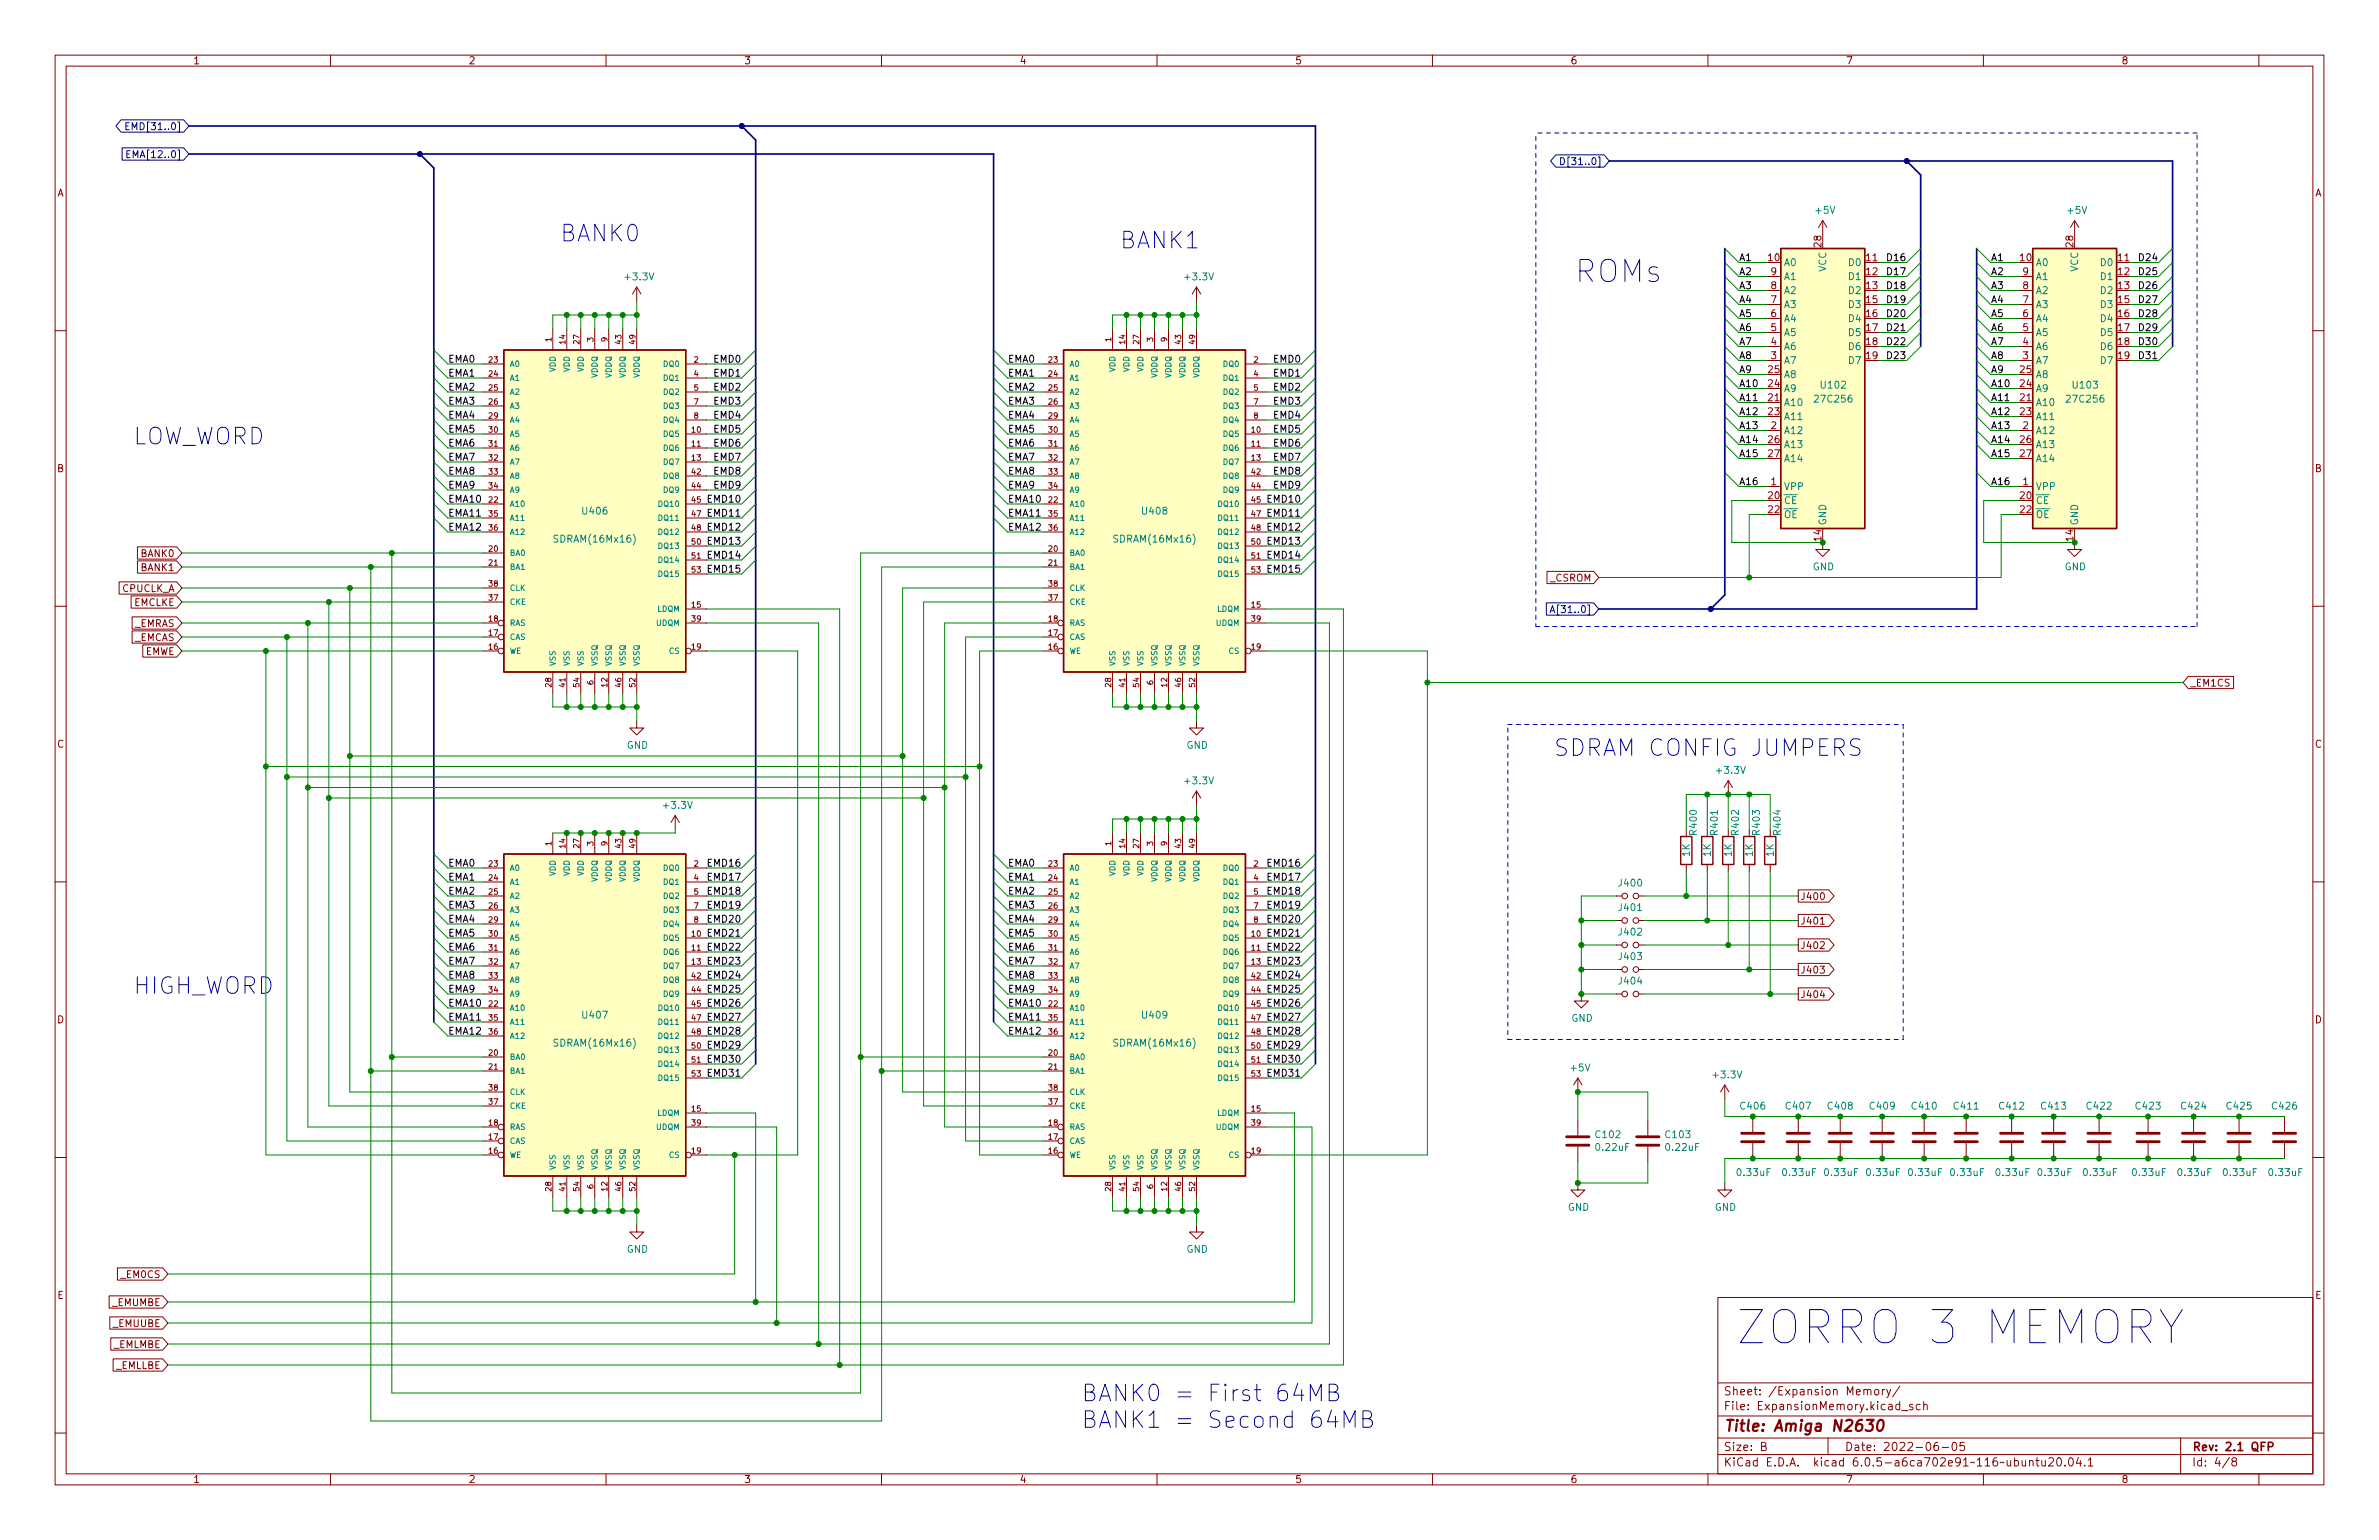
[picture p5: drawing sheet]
<svg xmlns="http://www.w3.org/2000/svg" width="432mm" height="279mm" viewBox="0 0 432 279" stroke-linecap="round" stroke-linejoin="round" font-family="sans-serif">
<defs><g id="words">
<text font-size="8.3" fill="#0000c2" x="315" y="243.9">ZORRO 3 MEMORY</text>
<text font-size="5.6" fill="#0000c2" x="285.8" y="51.3">ROMs</text>
<g font-size="4.2" fill="#0000c2">
<text x="101.6" y="43.8">BANK0</text>
<text x="203.2" y="45.1">BANK1</text>
<text x="24.1" y="80.7">LOW_WORD</text>
<text x="281.9" y="137.2">SDRAM CONFIG JUMPERS</text>
<text x="24.1" y="180.4">HIGH_WORD</text>
<text x="196.2" y="254.3">BANK0 = First 64MB</text>
<text x="196.2" y="259.1">BANK1 = Second 64MB</text>
</g>
<text font-size="2.8" fill="#840000" x="312.8" y="259.7">Title: Amiga N2630</text>
<g font-size="2.1" fill="#840000">
<text x="312.8" y="255.9">File: ExpansionMemory.kicad_sch</text>
<text x="312.8" y="253.2">Sheet: /Expansion Memory/</text>
<text x="312.8" y="263.2">Size: B</text>
<text x="334.8" y="263.2">Date: 2022-06-05</text>
<text x="397.8" y="263.2">Rev: 2.1 QFP</text>
<text x="312.8" y="266">KiCad E.D.A. kicad 6.0.5-a6ca702e91~116~ubuntu20.04.1</text>
<text x="397.8" y="266">Id: 4/8</text>
</g>
<g font-size="1.8" fill="#840000">
<text x="35" y="11.7">1</text>
<text x="85" y="11.7">2</text>
<text x="135" y="11.7">3</text>
<text x="185" y="11.7">4</text>
<text x="235" y="11.7">5</text>
<text x="285" y="11.7">6</text>
<text x="335" y="11.7">7</text>
<text x="385" y="11.7">8</text>
<text x="10.3" y="35.6">A</text>
<text x="420.1" y="35.6">A</text>
<text x="321" y="47.4">10</text>
<text x="330.6" y="44.8" transform="rotate(-90 330.6 44.8)">28</text>
<text x="338.7" y="47.4">11</text>
<text x="366.7" y="47.4">10</text>
<text x="376.3" y="44.8" transform="rotate(-90 376.3 44.8)">28</text>
<text x="384.5" y="47.4">11</text>
<text x="321.5" y="52.5">8</text>
<text x="321.5" y="49.9">9</text>
<text x="338.7" y="49.9">12</text>
<text x="338.7" y="52.5">13</text>
<text x="367.2" y="52.5">8</text>
<text x="367.2" y="49.9">9</text>
<text x="384.5" y="49.9">12</text>
<text x="384.5" y="52.5">13</text>
<text x="321.5" y="57.5">6</text>
<text x="321.5" y="55">7</text>
<text x="338.7" y="55">15</text>
<text x="338.7" y="57.5">16</text>
<text x="367.2" y="57.5">6</text>
<text x="367.2" y="55">7</text>
<text x="384.5" y="55">15</text>
<text x="384.5" y="57.5">16</text>
<text x="321.5" y="65.2">3</text>
<text x="321.5" y="62.6">4</text>
<text x="321.5" y="60.1">5</text>
<text x="338.7" y="60.1">17</text>
<text x="338.7" y="62.6">18</text>
<text x="338.7" y="65.2">19</text>
<text x="367.2" y="65.2">3</text>
<text x="367.2" y="62.6">4</text>
<text x="367.2" y="60.1">5</text>
<text x="384.5" y="60.1">17</text>
<text x="384.5" y="62.6">18</text>
<text x="384.5" y="65.2">19</text>
<text x="321" y="70.2">24</text>
<text x="321" y="67.7">25</text>
<text x="366.7" y="70.2">24</text>
<text x="366.7" y="67.7">25</text>
<text x="321" y="72.8">21</text>
<text x="321" y="75.3">23</text>
<text x="321.5" y="77.9">2</text>
<text x="366.7" y="72.8">21</text>
<text x="366.7" y="75.3">23</text>
<text x="367.2" y="77.9">2</text>
<text x="321" y="80.4">26</text>
<text x="321" y="82.9">27</text>
<text x="366.7" y="80.4">26</text>
<text x="366.7" y="82.9">27</text>
<text x="10.3" y="85.7">B</text>
<text x="321.5" y="88">1</text>
<text x="367.2" y="88">1</text>
<text x="420.1" y="85.7">B</text>
<text x="321" y="90.6">20</text>
<text x="321" y="93.1">22</text>
<text x="366.7" y="90.6">20</text>
<text x="366.7" y="93.1">22</text>
<text x="25.7" y="101.1">BANK0</text>
<text x="330.6" y="98.1" transform="rotate(-90 330.6 98.1)">14</text>
<text x="376.3" y="98.1" transform="rotate(-90 376.3 98.1)">14</text>
<text x="22.1" y="107.4">CPUCLK_A</text>
<text x="25.7" y="103.6">BANK1</text>
<text x="281.4" y="105.5">_CSROM</text>
<text x="24.3" y="109.9">EMCLKE</text>
<text x="24.4" y="113.8">_EMRAS</text>
<text x="24.4" y="116.3">_EMCAS</text>
<text x="26.2" y="118.8">EMWE</text>
<text x="397.5" y="124.6">_EM1CS</text>
<text x="10.3" y="135.6">C</text>
<text x="420.1" y="135.6">C</text>
<text x="326.7" y="163.3">J400</text>
<text x="326.7" y="167.7">J401</text>
<text x="326.7" y="172.2">J402</text>
<text x="326.7" y="176.6">J403</text>
<text x="10.3" y="185.7">D</text>
<text x="326.7" y="181.1">J404</text>
<text x="420.1" y="185.7">D</text>
<text x="22.1" y="231.9">_EM0CS</text>
<text x="10.4" y="235.7">E</text>
<text x="20.4" y="236.9">_EMUMBE</text>
<text x="420.2" y="235.7">E</text>
<text x="20.6" y="240.8">_EMUUBE</text>
<text x="20.6" y="244.6">_EMLMBE</text>
<text x="21" y="248.4">_EMLLBE</text>
<text x="35" y="269.1">1</text>
<text x="85" y="269.1">2</text>
<text x="135" y="269.1">3</text>
<text x="185" y="269.1">4</text>
<text x="235" y="269.1">5</text>
<text x="285" y="269.1">6</text>
<text x="335" y="269.1">7</text>
<text x="385" y="269.1">8</text>
</g>
<g font-size="1.8" fill="#000084">
<text x="24" y="23.6">EMD[31..0]</text>
<text x="24" y="28.7">EMA[12..0]</text>
<text x="284.4" y="29.9">D[31..0]</text>
<text x="282.5" y="111.2">A[31..0]</text>
</g>
<g font-size="1.8" fill="#008484">
<text x="329.6" y="38.8">+5V</text>
<text x="375.3" y="38.8">+5V</text>
<text x="113.6" y="50.9">+3.3V</text>
<text x="215.2" y="50.9">+3.3V</text>
<text x="323.7" y="48.3">A0</text>
<text x="323.7" y="53.3">A2</text>
<text x="323.7" y="50.8">A1</text>
<text x="331.5" y="49.3" transform="rotate(-90 331.5 49.3)">VCC</text>
<text x="335.7" y="48.3">D0</text>
<text x="335.7" y="50.8">D1</text>
<text x="335.7" y="53.3">D2</text>
<text x="369.4" y="48.3">A0</text>
<text x="369.4" y="53.3">A2</text>
<text x="369.4" y="50.8">A1</text>
<text x="377.2" y="49.3" transform="rotate(-90 377.2 49.3)">VCC</text>
<text x="381.4" y="48.3">D0</text>
<text x="381.4" y="50.8">D1</text>
<text x="381.4" y="53.3">D2</text>
<text x="323.7" y="58.4">A4</text>
<text x="323.7" y="55.9">A3</text>
<text x="335.7" y="55.9">D3</text>
<text x="335.7" y="58.4">D4</text>
<text x="369.4" y="58.4">A4</text>
<text x="369.4" y="55.9">A3</text>
<text x="381.4" y="55.9">D3</text>
<text x="381.4" y="58.4">D4</text>
<text x="323.7" y="63.5">A6</text>
<text x="323.7" y="61">A5</text>
<text x="335.7" y="61">D5</text>
<text x="335.7" y="63.5">D6</text>
<text x="369.4" y="63.5">A6</text>
<text x="369.4" y="61">A5</text>
<text x="381.4" y="61">D5</text>
<text x="381.4" y="63.5">D6</text>
<text x="323.7" y="71.1">A9</text>
<text x="323.7" y="68.6">A8</text>
<text x="323.7" y="66">A7</text>
<text x="330.6" y="70.5">U102</text>
<text x="335.7" y="66">D7</text>
<text x="369.4" y="71.1">A9</text>
<text x="369.4" y="68.6">A8</text>
<text x="369.4" y="66">A7</text>
<text x="376.3" y="70.5">U103</text>
<text x="381.4" y="66">D7</text>
<text x="323.7" y="73.7">A10</text>
<text x="323.7" y="76.2">A11</text>
<text x="329.6" y="73">27C256</text>
<text x="369.4" y="73.7">A10</text>
<text x="369.4" y="76.2">A11</text>
<text x="375.4" y="73">27C256</text>
<text x="323.7" y="78.7">A12</text>
<text x="323.7" y="81.3">A13</text>
<text x="323.7" y="83.8">A14</text>
<text x="369.4" y="78.7">A12</text>
<text x="369.4" y="81.3">A13</text>
<text x="369.4" y="83.8">A14</text>
<text x="323.7" y="88.9">VPP</text>
<text x="369.4" y="88.9">VPP</text>
<text x="105.8" y="93.3">U406</text>
<text x="207.4" y="93.3">U408</text>
<text x="323.7" y="91.4">~{CE}</text>
<text x="323.7" y="94">~{OE}</text>
<text x="331.5" y="95.4" transform="rotate(-90 331.5 95.4)">GND</text>
<text x="369.4" y="91.4">~{CE}</text>
<text x="369.4" y="94">~{OE}</text>
<text x="377.2" y="95.4" transform="rotate(-90 377.2 95.4)">GND</text>
<text x="100.9" y="98.4">SDRAM(16Mx16)</text>
<text x="202.5" y="98.4">SDRAM(16Mx16)</text>
<text x="329" y="103.5">GND</text>
<text x="374.7" y="103.5">GND</text>
<text x="113.7" y="135.8">GND</text>
<text x="215.3" y="135.8">GND</text>
<text x="215.2" y="142.3">+3.3V</text>
<text x="311.7" y="140.4">+3.3V</text>
<text x="120.6" y="146.7">+3.3V</text>
<text x="306.7" y="155.4" transform="rotate(-90 306.7 155.4)">1K</text>
<text x="308" y="151.3" transform="rotate(-90 308 151.3)">R400</text>
<text x="310.5" y="155.4" transform="rotate(-90 310.5 155.4)">1K</text>
<text x="311.8" y="151.3" transform="rotate(-90 311.8 151.3)">R401</text>
<text x="314.3" y="155.4" transform="rotate(-90 314.3 155.4)">1K</text>
<text x="315.6" y="151.3" transform="rotate(-90 315.6 151.3)">R402</text>
<text x="318.1" y="155.4" transform="rotate(-90 318.1 155.4)">1K</text>
<text x="319.4" y="151.3" transform="rotate(-90 319.4 151.3)">R403</text>
<text x="321.9" y="155.4" transform="rotate(-90 321.9 155.4)">1K</text>
<text x="323.2" y="151.3" transform="rotate(-90 323.2 151.3)">R404</text>
<text x="293.9" y="160.8">J400</text>
<text x="293.9" y="165.3">J401</text>
<text x="293.9" y="169.7">J402</text>
<text x="293.9" y="178.6">J404</text>
<text x="293.9" y="174.2">J403</text>
<text x="105.8" y="184.8">U407</text>
<text x="207.4" y="184.8">U409</text>
<text x="285.2" y="185.4">GND</text>
<text x="100.9" y="189.9">SDRAM(16Mx16)</text>
<text x="202.5" y="189.9">SDRAM(16Mx16)</text>
<text x="285.2" y="194.4">+5V</text>
<text x="311.1" y="195.6">+3.3V</text>
<text x="316" y="201.3">C406</text>
<text x="324.3" y="201.3">C407</text>
<text x="331.9" y="201.3">C408</text>
<text x="339.5" y="201.3">C409</text>
<text x="347.1" y="201.3">C410</text>
<text x="354.7" y="201.3">C411</text>
<text x="363" y="201.3">C412</text>
<text x="370.6" y="201.3">C413</text>
<text x="378.9" y="201.3">C422</text>
<text x="387.8" y="201.3">C423</text>
<text x="396" y="201.3">C424</text>
<text x="404.3" y="201.3">C425</text>
<text x="412.5" y="201.3">C426</text>
<text x="289.7" y="206.5">C102</text>
<text x="289.8" y="208.8">0.22uF</text>
<text x="302.4" y="206.5">C103</text>
<text x="302.5" y="208.8">0.22uF</text>
<text x="315.5" y="213.4">0.33uF</text>
<text x="323.7" y="213.4">0.33uF</text>
<text x="331.3" y="213.4">0.33uF</text>
<text x="339" y="213.4">0.33uF</text>
<text x="346.6" y="213.4">0.33uF</text>
<text x="354.2" y="213.4">0.33uF</text>
<text x="362.5" y="213.4">0.33uF</text>
<text x="370.1" y="213.4">0.33uF</text>
<text x="378.3" y="213.4">0.33uF</text>
<text x="387.2" y="213.4">0.33uF</text>
<text x="395.5" y="213.4">0.33uF</text>
<text x="403.7" y="213.4">0.33uF</text>
<text x="412" y="213.4">0.33uF</text>
<text x="284.5" y="219.7">GND</text>
<text x="311.2" y="219.7">GND</text>
<text x="113.7" y="227.3">GND</text>
<text x="215.3" y="227.3">GND</text>
</g>
<g font-size="1.8">
<text x="315.6" y="47.4">A1</text>
<text x="342.8" y="47.4">D16</text>
<text x="361.3" y="47.4">A1</text>
<text x="388.6" y="47.4">D24</text>
<text x="315.6" y="49.9">A2</text>
<text x="315.6" y="52.4">A3</text>
<text x="342.8" y="52.4">D18</text>
<text x="342.8" y="49.9">D17</text>
<text x="361.3" y="52.4">A3</text>
<text x="361.3" y="49.9">A2</text>
<text x="388.6" y="52.4">D26</text>
<text x="388.6" y="49.9">D25</text>
<text x="315.6" y="55">A4</text>
<text x="315.6" y="57.5">A5</text>
<text x="342.8" y="57.5">D20</text>
<text x="342.8" y="55">D19</text>
<text x="361.3" y="55">A4</text>
<text x="361.3" y="57.5">A5</text>
<text x="388.6" y="57.5">D28</text>
<text x="388.6" y="55">D27</text>
<text x="81.3" y="65.8">EMA0</text>
<text x="129.7" y="65.8">EMD0</text>
<text x="182.9" y="65.8">EMA0</text>
<text x="231.3" y="65.8">EMD0</text>
<text x="315.6" y="60.1">A6</text>
<text x="315.6" y="65.1">A8</text>
<text x="315.6" y="62.6">A7</text>
<text x="342.8" y="60.1">D21</text>
<text x="342.8" y="65.1">D23</text>
<text x="342.8" y="62.6">D22</text>
<text x="361.3" y="60.1">A6</text>
<text x="361.3" y="62.6">A7</text>
<text x="361.3" y="65.1">A8</text>
<text x="388.6" y="60.1">D29</text>
<text x="388.6" y="65.1">D31</text>
<text x="388.6" y="62.6">D30</text>
<text x="81.3" y="68.3">EMA1</text>
<text x="81.3" y="70.9">EMA2</text>
<text x="129.7" y="70.9">EMD2</text>
<text x="129.7" y="68.3">EMD1</text>
<text x="182.9" y="68.3">EMA1</text>
<text x="182.9" y="70.9">EMA2</text>
<text x="231.3" y="68.3">EMD1</text>
<text x="231.3" y="70.9">EMD2</text>
<text x="315.6" y="67.7">A9</text>
<text x="315.6" y="70.2">A10</text>
<text x="361.3" y="70.2">A10</text>
<text x="361.3" y="67.7">A9</text>
<text x="81.3" y="73.4">EMA3</text>
<text x="81.3" y="75.9">EMA4</text>
<text x="129.7" y="75.9">EMD4</text>
<text x="129.7" y="73.4">EMD3</text>
<text x="182.9" y="75.9">EMA4</text>
<text x="182.9" y="73.4">EMA3</text>
<text x="231.3" y="73.4">EMD3</text>
<text x="231.3" y="75.9">EMD4</text>
<text x="315.6" y="75.3">A12</text>
<text x="315.6" y="72.8">A11</text>
<text x="315.6" y="77.8">A13</text>
<text x="361.3" y="72.8">A11</text>
<text x="361.3" y="75.3">A12</text>
<text x="361.3" y="77.8">A13</text>
<text x="81.3" y="83.6">EMA7</text>
<text x="81.3" y="81">EMA6</text>
<text x="81.3" y="78.5">EMA5</text>
<text x="129.7" y="78.5">EMD5</text>
<text x="129.7" y="83.6">EMD7</text>
<text x="129.7" y="81">EMD6</text>
<text x="182.9" y="83.6">EMA7</text>
<text x="182.9" y="81">EMA6</text>
<text x="182.9" y="78.5">EMA5</text>
<text x="231.3" y="78.5">EMD5</text>
<text x="231.3" y="83.6">EMD7</text>
<text x="231.3" y="81">EMD6</text>
<text x="315.6" y="82.9">A15</text>
<text x="315.6" y="80.4">A14</text>
<text x="361.3" y="80.4">A14</text>
<text x="361.3" y="82.9">A15</text>
<text x="81.3" y="86.1">EMA8</text>
<text x="81.3" y="88.6">EMA9</text>
<text x="129.7" y="86.1">EMD8</text>
<text x="129.7" y="88.6">EMD9</text>
<text x="182.9" y="86.1">EMA8</text>
<text x="182.9" y="88.6">EMA9</text>
<text x="231.3" y="86.1">EMD8</text>
<text x="231.3" y="88.6">EMD9</text>
<text x="315.6" y="88">A16</text>
<text x="361.3" y="88">A16</text>
<text x="81.3" y="91.2">EMA10</text>
<text x="81.3" y="93.7">EMA11</text>
<text x="128.7" y="91.2">EMD10</text>
<text x="128.7" y="93.7">EMD11</text>
<text x="182.9" y="91.2">EMA10</text>
<text x="182.9" y="93.7">EMA11</text>
<text x="230.3" y="93.7">EMD11</text>
<text x="230.3" y="91.2">EMD10</text>
<text x="81.3" y="96.3">EMA12</text>
<text x="128.7" y="96.3">EMD12</text>
<text x="128.7" y="101.3">EMD14</text>
<text x="128.7" y="98.8">EMD13</text>
<text x="182.9" y="96.3">EMA12</text>
<text x="230.3" y="101.3">EMD14</text>
<text x="230.3" y="96.3">EMD12</text>
<text x="230.3" y="98.8">EMD13</text>
<text x="128.7" y="103.9">EMD15</text>
<text x="230.3" y="103.9">EMD15</text>
<text x="81.3" y="157.2">EMA0</text>
<text x="81.3" y="159.8">EMA1</text>
<text x="128.7" y="159.8">EMD17</text>
<text x="128.7" y="157.2">EMD16</text>
<text x="182.9" y="157.2">EMA0</text>
<text x="182.9" y="159.8">EMA1</text>
<text x="230.3" y="157.2">EMD16</text>
<text x="230.3" y="159.8">EMD17</text>
<text x="81.3" y="167.4">EMA4</text>
<text x="81.3" y="162.3">EMA2</text>
<text x="81.3" y="164.8">EMA3</text>
<text x="128.7" y="164.8">EMD19</text>
<text x="128.7" y="162.3">EMD18</text>
<text x="128.7" y="167.4">EMD20</text>
<text x="182.9" y="167.4">EMA4</text>
<text x="182.9" y="164.8">EMA3</text>
<text x="182.9" y="162.3">EMA2</text>
<text x="230.3" y="162.3">EMD18</text>
<text x="230.3" y="164.8">EMD19</text>
<text x="230.3" y="167.4">EMD20</text>
<text x="81.3" y="172.5">EMA6</text>
<text x="81.3" y="169.9">EMA5</text>
<text x="128.7" y="169.9">EMD21</text>
<text x="128.7" y="172.5">EMD22</text>
<text x="182.9" y="172.5">EMA6</text>
<text x="182.9" y="169.9">EMA5</text>
<text x="230.3" y="172.5">EMD22</text>
<text x="230.3" y="169.9">EMD21</text>
<text x="81.3" y="177.5">EMA8</text>
<text x="81.3" y="175">EMA7</text>
<text x="128.7" y="175">EMD23</text>
<text x="128.7" y="177.5">EMD24</text>
<text x="182.9" y="177.5">EMA8</text>
<text x="182.9" y="175">EMA7</text>
<text x="230.3" y="177.5">EMD24</text>
<text x="230.3" y="175">EMD23</text>
<text x="81.3" y="182.6">EMA10</text>
<text x="81.3" y="180.1">EMA9</text>
<text x="81.3" y="185.2">EMA11</text>
<text x="128.7" y="185.2">EMD27</text>
<text x="128.7" y="182.6">EMD26</text>
<text x="128.7" y="180.1">EMD25</text>
<text x="182.9" y="182.6">EMA10</text>
<text x="182.9" y="185.2">EMA11</text>
<text x="182.9" y="180.1">EMA9</text>
<text x="230.3" y="180.1">EMD25</text>
<text x="230.3" y="182.6">EMD26</text>
<text x="230.3" y="185.2">EMD27</text>
<text x="81.3" y="187.7">EMA12</text>
<text x="128.7" y="190.2">EMD29</text>
<text x="128.7" y="187.7">EMD28</text>
<text x="182.9" y="187.7">EMA12</text>
<text x="230.3" y="190.2">EMD29</text>
<text x="230.3" y="187.7">EMD28</text>
<text x="128.7" y="195.3">EMD31</text>
<text x="128.7" y="192.8">EMD30</text>
<text x="230.3" y="192.8">EMD30</text>
<text x="230.3" y="195.3">EMD31</text>
</g>
<g font-size="1.4" fill="#840000">
<text x="88.7" y="65.8">23</text>
<text x="100.1" y="62" transform="rotate(-90 100.1 62)">1</text>
<text x="102.6" y="62.4" transform="rotate(-90 102.6 62.4)">14</text>
<text x="105.2" y="62.4" transform="rotate(-90 105.2 62.4)">27</text>
<text x="107.7" y="62" transform="rotate(-90 107.7 62)">3</text>
<text x="110.2" y="62" transform="rotate(-90 110.2 62)">9</text>
<text x="112.8" y="62.4" transform="rotate(-90 112.8 62.4)">43</text>
<text x="115.3" y="62.4" transform="rotate(-90 115.3 62.4)">49</text>
<text x="126" y="65.8">2</text>
<text x="190.3" y="65.8">23</text>
<text x="201.7" y="62" transform="rotate(-90 201.7 62)">1</text>
<text x="204.2" y="62.4" transform="rotate(-90 204.2 62.4)">14</text>
<text x="206.8" y="62.4" transform="rotate(-90 206.8 62.4)">27</text>
<text x="209.3" y="62" transform="rotate(-90 209.3 62)">3</text>
<text x="211.8" y="62" transform="rotate(-90 211.8 62)">9</text>
<text x="214.4" y="62.4" transform="rotate(-90 214.4 62.4)">43</text>
<text x="216.9" y="62.4" transform="rotate(-90 216.9 62.4)">49</text>
<text x="227.6" y="65.8">2</text>
<text x="88.7" y="68.3">24</text>
<text x="88.7" y="70.9">25</text>
<text x="126" y="68.3">4</text>
<text x="126" y="70.9">5</text>
<text x="190.3" y="68.3">24</text>
<text x="190.3" y="70.9">25</text>
<text x="227.6" y="68.3">4</text>
<text x="227.6" y="70.9">5</text>
<text x="88.7" y="73.4">26</text>
<text x="88.7" y="75.9">29</text>
<text x="126" y="73.4">7</text>
<text x="126" y="75.9">8</text>
<text x="190.3" y="73.4">26</text>
<text x="190.3" y="75.9">29</text>
<text x="227.6" y="73.4">7</text>
<text x="227.6" y="75.9">8</text>
<text x="88.7" y="78.5">30</text>
<text x="88.7" y="81">31</text>
<text x="88.7" y="83.6">32</text>
<text x="125.6" y="78.5">10</text>
<text x="125.6" y="81">11</text>
<text x="125.6" y="83.6">13</text>
<text x="190.3" y="78.5">30</text>
<text x="190.3" y="81">31</text>
<text x="190.3" y="83.6">32</text>
<text x="227.2" y="78.5">10</text>
<text x="227.2" y="81">11</text>
<text x="227.2" y="83.6">13</text>
<text x="88.7" y="86.1">33</text>
<text x="88.7" y="88.6">34</text>
<text x="125.6" y="86.1">42</text>
<text x="125.6" y="88.6">44</text>
<text x="190.3" y="86.1">33</text>
<text x="190.3" y="88.6">34</text>
<text x="227.2" y="86.1">42</text>
<text x="227.2" y="88.6">44</text>
<text x="88.7" y="91.2">22</text>
<text x="88.7" y="93.7">35</text>
<text x="125.6" y="91.2">45</text>
<text x="125.6" y="93.7">47</text>
<text x="190.3" y="91.2">22</text>
<text x="190.3" y="93.7">35</text>
<text x="227.2" y="91.2">45</text>
<text x="227.2" y="93.7">47</text>
<text x="88.7" y="96.3">36</text>
<text x="88.7" y="100.1">20</text>
<text x="125.6" y="96.3">48</text>
<text x="125.6" y="98.8">50</text>
<text x="125.6" y="101.3">51</text>
<text x="190.3" y="96.3">36</text>
<text x="190.3" y="100.1">20</text>
<text x="227.2" y="96.3">48</text>
<text x="227.2" y="98.8">50</text>
<text x="227.2" y="101.3">51</text>
<text x="88.7" y="102.6">21</text>
<text x="88.7" y="106.4">38</text>
<text x="125.6" y="103.9">53</text>
<text x="190.3" y="102.6">21</text>
<text x="190.3" y="106.4">38</text>
<text x="227.2" y="103.9">53</text>
<text x="88.7" y="112.8">18</text>
<text x="88.7" y="109">37</text>
<text x="125.6" y="110.2">15</text>
<text x="125.6" y="112.8">39</text>
<text x="190.3" y="112.8">18</text>
<text x="190.3" y="109">37</text>
<text x="227.2" y="110.2">15</text>
<text x="227.2" y="112.8">39</text>
<text x="88.7" y="117.9">16</text>
<text x="88.7" y="115.3">17</text>
<text x="125.6" y="117.9">19</text>
<text x="190.3" y="117.9">16</text>
<text x="190.3" y="115.3">17</text>
<text x="227.2" y="117.9">19</text>
<text x="100.1" y="124.6" transform="rotate(-90 100.1 124.6)">28</text>
<text x="102.6" y="124.6" transform="rotate(-90 102.6 124.6)">41</text>
<text x="105.2" y="124.6" transform="rotate(-90 105.2 124.6)">54</text>
<text x="107.7" y="124.2" transform="rotate(-90 107.7 124.2)">6</text>
<text x="110.2" y="124.6" transform="rotate(-90 110.2 124.6)">12</text>
<text x="112.8" y="124.6" transform="rotate(-90 112.8 124.6)">46</text>
<text x="115.3" y="124.6" transform="rotate(-90 115.3 124.6)">52</text>
<text x="201.7" y="124.6" transform="rotate(-90 201.7 124.6)">28</text>
<text x="204.2" y="124.6" transform="rotate(-90 204.2 124.6)">41</text>
<text x="206.8" y="124.6" transform="rotate(-90 206.8 124.6)">54</text>
<text x="209.3" y="124.2" transform="rotate(-90 209.3 124.2)">6</text>
<text x="211.8" y="124.6" transform="rotate(-90 211.8 124.6)">12</text>
<text x="214.4" y="124.6" transform="rotate(-90 214.4 124.6)">46</text>
<text x="216.9" y="124.6" transform="rotate(-90 216.9 124.6)">52</text>
<text x="100.1" y="153.4" transform="rotate(-90 100.1 153.4)">1</text>
<text x="102.6" y="153.8" transform="rotate(-90 102.6 153.8)">14</text>
<text x="105.2" y="153.8" transform="rotate(-90 105.2 153.8)">27</text>
<text x="107.7" y="153.4" transform="rotate(-90 107.7 153.4)">3</text>
<text x="110.2" y="153.4" transform="rotate(-90 110.2 153.4)">9</text>
<text x="112.8" y="153.8" transform="rotate(-90 112.8 153.8)">43</text>
<text x="115.3" y="153.8" transform="rotate(-90 115.3 153.8)">49</text>
<text x="201.7" y="153.4" transform="rotate(-90 201.7 153.4)">1</text>
<text x="204.2" y="153.8" transform="rotate(-90 204.2 153.8)">14</text>
<text x="206.8" y="153.8" transform="rotate(-90 206.8 153.8)">27</text>
<text x="209.3" y="153.4" transform="rotate(-90 209.3 153.4)">3</text>
<text x="211.8" y="153.4" transform="rotate(-90 211.8 153.4)">9</text>
<text x="214.4" y="153.8" transform="rotate(-90 214.4 153.8)">43</text>
<text x="216.9" y="153.8" transform="rotate(-90 216.9 153.8)">49</text>
<text x="88.7" y="157.2">23</text>
<text x="88.7" y="159.8">24</text>
<text x="126" y="157.2">2</text>
<text x="126" y="159.8">4</text>
<text x="190.3" y="157.2">23</text>
<text x="190.3" y="159.8">24</text>
<text x="227.6" y="157.2">2</text>
<text x="227.6" y="159.8">4</text>
<text x="88.7" y="162.3">25</text>
<text x="88.7" y="164.8">26</text>
<text x="88.7" y="167.4">29</text>
<text x="126" y="162.3">5</text>
<text x="126" y="164.8">7</text>
<text x="126" y="167.4">8</text>
<text x="190.3" y="162.3">25</text>
<text x="190.3" y="164.8">26</text>
<text x="190.3" y="167.4">29</text>
<text x="227.6" y="162.3">5</text>
<text x="227.6" y="164.8">7</text>
<text x="227.6" y="167.4">8</text>
<text x="88.7" y="169.9">30</text>
<text x="88.7" y="172.5">31</text>
<text x="125.6" y="169.9">10</text>
<text x="125.6" y="172.5">11</text>
<text x="190.3" y="169.9">30</text>
<text x="190.3" y="172.5">31</text>
<text x="227.2" y="169.9">10</text>
<text x="227.2" y="172.5">11</text>
<text x="88.7" y="175">32</text>
<text x="88.7" y="177.5">33</text>
<text x="125.6" y="175">13</text>
<text x="125.6" y="177.5">42</text>
<text x="190.3" y="175">32</text>
<text x="190.3" y="177.5">33</text>
<text x="227.2" y="175">13</text>
<text x="227.2" y="177.5">42</text>
<text x="88.7" y="182.6">22</text>
<text x="88.7" y="180.1">34</text>
<text x="88.7" y="185.2">35</text>
<text x="125.6" y="180.1">44</text>
<text x="125.6" y="182.6">45</text>
<text x="125.6" y="185.2">47</text>
<text x="190.3" y="182.6">22</text>
<text x="190.3" y="180.1">34</text>
<text x="190.3" y="185.2">35</text>
<text x="227.2" y="180.1">44</text>
<text x="227.2" y="182.6">45</text>
<text x="227.2" y="185.2">47</text>
<text x="88.7" y="187.7">36</text>
<text x="88.7" y="191.5">20</text>
<text x="125.6" y="187.7">48</text>
<text x="125.6" y="190.2">50</text>
<text x="190.3" y="187.7">36</text>
<text x="190.3" y="191.5">20</text>
<text x="227.2" y="187.7">48</text>
<text x="227.2" y="190.2">50</text>
<text x="88.7" y="194.1">21</text>
<text x="88.7" y="197.9">38</text>
<text x="125.6" y="192.8">51</text>
<text x="125.6" y="195.3">53</text>
<text x="190.3" y="194.1">21</text>
<text x="190.3" y="197.9">38</text>
<text x="227.2" y="192.8">51</text>
<text x="227.2" y="195.3">53</text>
<text x="88.7" y="200.4">37</text>
<text x="125.6" y="201.7">15</text>
<text x="190.3" y="200.4">37</text>
<text x="227.2" y="201.7">15</text>
<text x="88.7" y="209.3">16</text>
<text x="88.7" y="206.8">17</text>
<text x="88.7" y="204.2">18</text>
<text x="125.6" y="209.3">19</text>
<text x="125.6" y="204.2">39</text>
<text x="190.3" y="209.3">16</text>
<text x="190.3" y="206.8">17</text>
<text x="190.3" y="204.2">18</text>
<text x="227.2" y="209.3">19</text>
<text x="227.2" y="204.2">39</text>
<text x="107.7" y="215.7" transform="rotate(-90 107.7 215.7)">6</text>
<text x="209.3" y="215.7" transform="rotate(-90 209.3 215.7)">6</text>
<text x="100.1" y="216.1" transform="rotate(-90 100.1 216.1)">28</text>
<text x="102.6" y="216.1" transform="rotate(-90 102.6 216.1)">41</text>
<text x="105.2" y="216.1" transform="rotate(-90 105.2 216.1)">54</text>
<text x="110.2" y="216.1" transform="rotate(-90 110.2 216.1)">12</text>
<text x="112.8" y="216.1" transform="rotate(-90 112.8 216.1)">46</text>
<text x="115.3" y="216.1" transform="rotate(-90 115.3 216.1)">52</text>
<text x="201.7" y="216.1" transform="rotate(-90 201.7 216.1)">28</text>
<text x="204.2" y="216.1" transform="rotate(-90 204.2 216.1)">41</text>
<text x="206.8" y="216.1" transform="rotate(-90 206.8 216.1)">54</text>
<text x="211.8" y="216.1" transform="rotate(-90 211.8 216.1)">12</text>
<text x="214.4" y="216.1" transform="rotate(-90 214.4 216.1)">46</text>
<text x="216.9" y="216.1" transform="rotate(-90 216.9 216.1)">52</text>
</g>
<g font-size="1.4" fill="#008484">
<text x="92.5" y="66.5">A0</text>
<text x="92.5" y="69.1">A1</text>
<text x="92.5" y="71.6">A2</text>
<text x="100.8" y="67.5" transform="rotate(-90 100.8 67.5)">VDD</text>
<text x="103.4" y="67.5" transform="rotate(-90 103.4 67.5)">VDD</text>
<text x="105.9" y="67.5" transform="rotate(-90 105.9 67.5)">VDD</text>
<text x="108.5" y="68.6" transform="rotate(-90 108.5 68.6)">VDDQ</text>
<text x="111" y="68.6" transform="rotate(-90 111 68.6)">VDDQ</text>
<text x="113.5" y="68.6" transform="rotate(-90 113.5 68.6)">VDDQ</text>
<text x="116.1" y="68.6" transform="rotate(-90 116.1 68.6)">VDDQ</text>
<text x="120.5" y="66.5">DQ0</text>
<text x="120.5" y="69.1">DQ1</text>
<text x="120.5" y="71.6">DQ2</text>
<text x="194.1" y="66.5">A0</text>
<text x="194.1" y="69.1">A1</text>
<text x="194.1" y="71.6">A2</text>
<text x="202.4" y="67.5" transform="rotate(-90 202.4 67.5)">VDD</text>
<text x="205" y="67.5" transform="rotate(-90 205 67.5)">VDD</text>
<text x="207.5" y="67.5" transform="rotate(-90 207.5 67.5)">VDD</text>
<text x="210.1" y="68.6" transform="rotate(-90 210.1 68.6)">VDDQ</text>
<text x="212.6" y="68.6" transform="rotate(-90 212.6 68.6)">VDDQ</text>
<text x="215.1" y="68.6" transform="rotate(-90 215.1 68.6)">VDDQ</text>
<text x="217.7" y="68.6" transform="rotate(-90 217.7 68.6)">VDDQ</text>
<text x="222.1" y="66.5">DQ0</text>
<text x="222.1" y="69.1">DQ1</text>
<text x="222.1" y="71.6">DQ2</text>
<text x="92.5" y="74.2">A3</text>
<text x="92.5" y="76.7">A4</text>
<text x="120.5" y="74.2">DQ3</text>
<text x="120.5" y="76.7">DQ4</text>
<text x="194.1" y="74.2">A3</text>
<text x="194.1" y="76.7">A4</text>
<text x="222.1" y="74.2">DQ3</text>
<text x="222.1" y="76.7">DQ4</text>
<text x="92.5" y="79.2">A5</text>
<text x="92.5" y="81.8">A6</text>
<text x="120.5" y="79.2">DQ5</text>
<text x="120.5" y="81.8">DQ6</text>
<text x="194.1" y="79.2">A5</text>
<text x="194.1" y="81.8">A6</text>
<text x="222.1" y="79.2">DQ5</text>
<text x="222.1" y="81.8">DQ6</text>
<text x="92.5" y="84.3">A7</text>
<text x="92.5" y="86.9">A8</text>
<text x="92.5" y="89.4">A9</text>
<text x="120.5" y="84.3">DQ7</text>
<text x="120.5" y="86.9">DQ8</text>
<text x="120.5" y="89.4">DQ9</text>
<text x="194.1" y="84.3">A7</text>
<text x="194.1" y="86.9">A8</text>
<text x="194.1" y="89.4">A9</text>
<text x="222.1" y="84.3">DQ7</text>
<text x="222.1" y="86.9">DQ8</text>
<text x="222.1" y="89.4">DQ9</text>
<text x="92.5" y="91.9">A10</text>
<text x="92.5" y="94.5">A11</text>
<text x="119.7" y="91.9">DQ10</text>
<text x="119.7" y="94.5">DQ11</text>
<text x="194.1" y="91.9">A10</text>
<text x="194.1" y="94.5">A11</text>
<text x="221.3" y="91.9">DQ10</text>
<text x="221.3" y="94.5">DQ11</text>
<text x="92.5" y="97">A12</text>
<text x="92.5" y="100.8">BA0</text>
<text x="119.7" y="97">DQ12</text>
<text x="119.7" y="99.6">DQ13</text>
<text x="194.1" y="97">A12</text>
<text x="194.1" y="100.8">BA0</text>
<text x="221.3" y="97">DQ12</text>
<text x="221.3" y="99.6">DQ13</text>
<text x="92.5" y="103.4">BA1</text>
<text x="92.5" y="107.2">CLK</text>
<text x="119.7" y="102.1">DQ14</text>
<text x="119.7" y="104.6">DQ15</text>
<text x="194.1" y="103.4">BA1</text>
<text x="194.1" y="107.2">CLK</text>
<text x="221.3" y="102.1">DQ14</text>
<text x="221.3" y="104.6">DQ15</text>
<text x="92.5" y="113.5">RAS</text>
<text x="92.5" y="109.7">CKE</text>
<text x="119.1" y="113.5">UDQM</text>
<text x="119.3" y="111">LDQM</text>
<text x="194.1" y="113.5">RAS</text>
<text x="194.1" y="109.7">CKE</text>
<text x="220.7" y="113.5">UDQM</text>
<text x="220.9" y="111">LDQM</text>
<text x="92.5" y="118.6">WE</text>
<text x="92.5" y="116.1">CAS</text>
<text x="121.5" y="118.6">CS</text>
<text x="194.1" y="118.6">WE</text>
<text x="194.1" y="116.1">CAS</text>
<text x="223.1" y="118.6">CS</text>
<text x="100.8" y="120.9" transform="rotate(-90 100.8 120.9)">VSS</text>
<text x="103.4" y="120.9" transform="rotate(-90 103.4 120.9)">VSS</text>
<text x="105.9" y="120.9" transform="rotate(-90 105.9 120.9)">VSS</text>
<text x="108.5" y="120.9" transform="rotate(-90 108.5 120.9)">VSSQ</text>
<text x="111" y="120.9" transform="rotate(-90 111 120.9)">VSSQ</text>
<text x="113.5" y="120.9" transform="rotate(-90 113.5 120.9)">VSSQ</text>
<text x="116.1" y="120.9" transform="rotate(-90 116.1 120.9)">VSSQ</text>
<text x="202.4" y="120.9" transform="rotate(-90 202.4 120.9)">VSS</text>
<text x="205" y="120.9" transform="rotate(-90 205 120.9)">VSS</text>
<text x="207.5" y="120.9" transform="rotate(-90 207.5 120.9)">VSS</text>
<text x="210.1" y="120.9" transform="rotate(-90 210.1 120.9)">VSSQ</text>
<text x="212.6" y="120.9" transform="rotate(-90 212.6 120.9)">VSSQ</text>
<text x="215.1" y="120.9" transform="rotate(-90 215.1 120.9)">VSSQ</text>
<text x="217.7" y="120.9" transform="rotate(-90 217.7 120.9)">VSSQ</text>
<text x="92.5" y="158">A0</text>
<text x="92.5" y="160.5">A1</text>
<text x="100.8" y="158.9" transform="rotate(-90 100.8 158.9)">VDD</text>
<text x="103.4" y="158.9" transform="rotate(-90 103.4 158.9)">VDD</text>
<text x="105.9" y="158.9" transform="rotate(-90 105.9 158.9)">VDD</text>
<text x="108.5" y="160" transform="rotate(-90 108.5 160)">VDDQ</text>
<text x="111" y="160" transform="rotate(-90 111 160)">VDDQ</text>
<text x="113.5" y="160" transform="rotate(-90 113.5 160)">VDDQ</text>
<text x="116.1" y="160" transform="rotate(-90 116.1 160)">VDDQ</text>
<text x="120.5" y="158">DQ0</text>
<text x="120.5" y="160.5">DQ1</text>
<text x="194.1" y="158">A0</text>
<text x="194.1" y="160.5">A1</text>
<text x="202.4" y="158.9" transform="rotate(-90 202.4 158.9)">VDD</text>
<text x="205" y="158.9" transform="rotate(-90 205 158.9)">VDD</text>
<text x="207.5" y="158.9" transform="rotate(-90 207.5 158.9)">VDD</text>
<text x="210.1" y="160" transform="rotate(-90 210.1 160)">VDDQ</text>
<text x="212.6" y="160" transform="rotate(-90 212.6 160)">VDDQ</text>
<text x="215.1" y="160" transform="rotate(-90 215.1 160)">VDDQ</text>
<text x="217.7" y="160" transform="rotate(-90 217.7 160)">VDDQ</text>
<text x="222.1" y="158">DQ0</text>
<text x="222.1" y="160.5">DQ1</text>
<text x="92.5" y="163.1">A2</text>
<text x="92.5" y="165.6">A3</text>
<text x="120.5" y="163.1">DQ2</text>
<text x="120.5" y="165.6">DQ3</text>
<text x="194.1" y="163.1">A2</text>
<text x="194.1" y="165.6">A3</text>
<text x="222.1" y="163.1">DQ2</text>
<text x="222.1" y="165.6">DQ3</text>
<text x="92.5" y="168.1">A4</text>
<text x="92.5" y="170.7">A5</text>
<text x="92.5" y="173.2">A6</text>
<text x="120.5" y="170.7">DQ5</text>
<text x="120.5" y="173.2">DQ6</text>
<text x="120.5" y="168.1">DQ4</text>
<text x="194.1" y="168.1">A4</text>
<text x="194.1" y="170.7">A5</text>
<text x="194.1" y="173.2">A6</text>
<text x="222.1" y="170.7">DQ5</text>
<text x="222.1" y="173.2">DQ6</text>
<text x="222.1" y="168.1">DQ4</text>
<text x="92.5" y="175.8">A7</text>
<text x="92.5" y="178.3">A8</text>
<text x="120.5" y="175.8">DQ7</text>
<text x="120.5" y="178.3">DQ8</text>
<text x="194.1" y="175.8">A7</text>
<text x="194.1" y="178.3">A8</text>
<text x="222.1" y="175.8">DQ7</text>
<text x="222.1" y="178.3">DQ8</text>
<text x="92.5" y="183.4">A10</text>
<text x="92.5" y="180.8">A9</text>
<text x="92.5" y="185.9">A11</text>
<text x="119.7" y="183.4">DQ10</text>
<text x="119.7" y="185.9">DQ11</text>
<text x="120.5" y="180.8">DQ9</text>
<text x="194.1" y="183.4">A10</text>
<text x="194.1" y="180.8">A9</text>
<text x="194.1" y="185.9">A11</text>
<text x="221.3" y="183.4">DQ10</text>
<text x="221.3" y="185.9">DQ11</text>
<text x="222.1" y="180.8">DQ9</text>
<text x="92.5" y="188.5">A12</text>
<text x="119.7" y="188.5">DQ12</text>
<text x="119.7" y="191">DQ13</text>
<text x="194.1" y="188.5">A12</text>
<text x="221.3" y="188.5">DQ12</text>
<text x="221.3" y="191">DQ13</text>
<text x="92.5" y="192.3">BA0</text>
<text x="92.5" y="194.8">BA1</text>
<text x="119.7" y="193.5">DQ14</text>
<text x="119.7" y="196.1">DQ15</text>
<text x="194.1" y="192.3">BA0</text>
<text x="194.1" y="194.8">BA1</text>
<text x="221.3" y="193.5">DQ14</text>
<text x="221.3" y="196.1">DQ15</text>
<text x="92.5" y="201.2">CKE</text>
<text x="92.5" y="198.6">CLK</text>
<text x="119.3" y="202.4">LDQM</text>
<text x="194.1" y="201.2">CKE</text>
<text x="194.1" y="198.6">CLK</text>
<text x="220.9" y="202.4">LDQM</text>
<text x="92.5" y="207.5">CAS</text>
<text x="92.5" y="205">RAS</text>
<text x="119.1" y="205">UDQM</text>
<text x="194.1" y="207.5">CAS</text>
<text x="194.1" y="205">RAS</text>
<text x="220.7" y="205">UDQM</text>
<text x="92.5" y="210.1">WE</text>
<text x="100.8" y="212.3" transform="rotate(-90 100.8 212.3)">VSS</text>
<text x="103.4" y="212.3" transform="rotate(-90 103.4 212.3)">VSS</text>
<text x="105.9" y="212.3" transform="rotate(-90 105.9 212.3)">VSS</text>
<text x="108.5" y="212.3" transform="rotate(-90 108.5 212.3)">VSSQ</text>
<text x="111" y="212.3" transform="rotate(-90 111 212.3)">VSSQ</text>
<text x="113.5" y="212.3" transform="rotate(-90 113.5 212.3)">VSSQ</text>
<text x="116.1" y="212.3" transform="rotate(-90 116.1 212.3)">VSSQ</text>
<text x="121.5" y="210.1">CS</text>
<text x="194.1" y="210.1">WE</text>
<text x="202.4" y="212.3" transform="rotate(-90 202.4 212.3)">VSS</text>
<text x="205" y="212.3" transform="rotate(-90 205 212.3)">VSS</text>
<text x="207.5" y="212.3" transform="rotate(-90 207.5 212.3)">VSS</text>
<text x="210.1" y="212.3" transform="rotate(-90 210.1 212.3)">VSSQ</text>
<text x="212.6" y="212.3" transform="rotate(-90 212.6 212.3)">VSSQ</text>
<text x="215.1" y="212.3" transform="rotate(-90 215.1 212.3)">VSSQ</text>
<text x="217.7" y="212.3" transform="rotate(-90 217.7 212.3)">VSSQ</text>
<text x="223.1" y="210.1">CS</text>
</g>
</g></defs>
<g fill="none" stroke="#840000" stroke-width=".18">
<path d="M10 10h411.8v259.4h-411.8zM12 12h407.8v255.4h-407.8zM60 10v2M110 10v2M160 10v2M210 10v2M260 10v2M310 10v2M360 10v2M410 10v2M10 60h2M100.3 59.7v3.8"/>
<path d="M102.9 59.7v3.8M105.4 59.7v3.8M107.9 59.7v3.8M110.5 59.7v3.8M113 59.7v3.8M115.6 52.1v2.5M115.6 59.7v3.8M115.6 52.1l-.8 1.2M115.6 52.1l.7 1.2M201.9 59.7v3.8M204.5 59.7v3.8M207 59.7v3.8"/>
<path d="M209.5 59.7v3.8M212.1 59.7v3.8M214.6 59.7v3.8M217.2 52.1l-.8 1.2M217.2 52.1v2.5M217.2 59.7v3.8M217.2 52.1l.7 1.2M320.7 57.8h2.5M320.7 55.2h2.5M320.7 52.7h2.5M320.7 50.2h2.5M330.8 40l-.7 1.3"/>
<path d="M330.8 40v2.5M330.8 40l.8 1.3M338.5 47.6h2.5M366.4 57.8h2.5M366.4 55.2h2.5M366.4 52.7h2.5M366.4 50.2h2.5M376.6 40l-.8 1.3M376.6 40v2.5M376.6 40l.7 1.3M384.2 47.6h2.5M419.8 60h2"/>
<path d="M87.6 78.7h3.8M87.6 66h3.8M87.6 68.6h3.8M87.6 71.1h3.8M87.6 73.7h3.8M87.6 76.2h3.8M124.5 78.7h3.8M124.5 66h3.8M124.5 68.6h3.8M124.5 71.1h3.8M124.5 73.7h3.8M124.5 76.2h3.8"/>
<path d="M189.2 78.7h3.8M189.2 66h3.8M189.2 68.6h3.8M189.2 71.1h3.8M189.2 73.7h3.8M189.2 76.2h3.8M226.1 78.7h3.8M226.1 66h3.8M226.1 68.6h3.8M226.1 71.1h3.8M226.1 73.7h3.8M226.1 76.2h3.8"/>
<path d="M320.7 78.1h2.5M320.7 73h2.5M320.7 65.4h2.5M320.7 62.9h2.5M320.7 60.3h2.5M366.4 78.1h2.5M366.4 73h2.5M366.4 65.4h2.5M366.4 62.9h2.5M366.4 60.3h2.5M24.9 99.2h7.2l.9 1.1-.9 1.1h-7.2zM87.6 96.5h3.8"/>
<path d="M87.6 81.3h3.8M87.6 83.8h3.8M87.6 91.4h3.8M87.6 86.4h3.8M87.6 88.9h3.8M87.6 94h3.8M124.5 96.5h3.8M124.5 81.3h3.8M124.5 83.8h3.8M124.5 91.4h3.8M124.5 86.4h3.8M124.5 88.9h3.8"/>
<path d="M124.5 94h3.8M124.5 99.1h3.8M189.2 96.5h3.8M189.2 81.3h3.8M189.2 83.8h3.8M189.2 91.4h3.8M189.2 86.4h3.8M189.2 88.9h3.8M189.2 94h3.8M226.1 96.5h3.8M226.1 81.3h3.8M226.1 83.8h3.8"/>
<path d="M226.1 91.4h3.8M226.1 86.4h3.8M226.1 88.9h3.8M226.1 94h3.8M226.1 99.1h3.8M320.7 88.3h2.5M330.8 98.4v1.3h1.3l-1.3 1.3-1.2-1.3h1.2M366.4 88.3h2.5M376.6 98.4v1.3h1.2l-1.2 1.3-1.3-1.3h1.3M10 110h2M21.6 105.6h10.5l.9 1.1-.9 1.1h-10.5zM23.8 108.1h8.3l.9 1.1-.9 1.1h-8.3z"/>
<path d="M24 111.9h8.1l.9 1.1-.9 1.1h-8.1zM24 114.5h8.1l.9 1.1-.9 1.1h-8.1zM24.9 101.8h7.2l.9 1.1-.9 1.1h-7.2zM25.9 117h6.2l.9 1.1-.9 1.1h-6.2zM87.6 118.1h2.8M87.6 115.6h2.8M87.6 113h2.8M87.6 100.3h3.8M87.6 102.9h3.8M87.6 109.2h3.8M87.6 106.7h3.8M124.5 110.5h3.8"/>
<path d="M124.5 113h3.8M124.5 101.6h3.8M124.5 104.1h3.8M125.5 118.1h2.8M189.2 118.1h2.8M189.2 115.6h2.8M189.2 113h2.8M189.2 100.3h3.8M189.2 102.9h3.8M189.2 109.2h3.8M189.2 106.7h3.8M226.1 110.5h3.8"/>
<path d="M226.1 113h3.8M226.1 101.6h3.8M226.1 104.1h3.8M227.1 118.1h2.8M280.8 103.7h8.4l1 1.1-1 1.1h-8.4zM419.8 110h2M100.3 121.9v3.8M102.9 121.9v3.8M105.4 121.9v3.8M107.9 121.9v3.8M110.5 121.9v3.8M113 121.9v3.8"/>
<path d="M115.6 130.8v1.3h1.2l-1.2 1.3-1.3-1.3h1.3M115.6 121.9v3.8M201.9 121.9v3.8M204.5 121.9v3.8M207 121.9v3.8M209.5 121.9v3.8M212.1 121.9v3.8M214.6 121.9v3.8M217.2 130.8v1.3h1.2l-1.2 1.3-1.3-1.3h1.3M217.2 121.9v3.8M397.2 122.7h8.2v2.2h-8.2l-1-1.1zM10 160h2"/>
<path d="M87.6 157.5h3.8M100.3 151.1v3.8M102.9 151.1v3.8M105.4 151.1v3.8M107.9 151.1v3.8M110.5 151.1v3.8M113 151.1v3.8M115.6 151.1v3.8M122.6 148l-.8 1.2M122.6 148v2.5M122.6 148l.7 1.2M124.5 157.5h3.8"/>
<path d="M189.2 157.5h3.8M201.9 151.1v3.8M204.5 151.1v3.8M207 151.1v3.8M209.5 151.1v3.8M212.1 151.1v3.8M214.6 151.1v3.8M217.2 143.5v2.6M217.2 151.1v3.8M217.2 143.5l-.8 1.3M217.2 143.5l.7 1.3M226.1 157.5h3.8"/>
<path d="M306.1 150.5v1.3M306.1 156.8v1.3M309.9 150.5v1.3M309.9 156.8v1.3M313.7 141.6v2.5M313.7 150.5v1.3M313.7 156.8v1.3M313.7 141.6l-.8 1.3M313.7 141.6l.8 1.3M317.5 150.5v1.3M317.5 156.8v1.3M321.3 150.5v1.3"/>
<path d="M321.3 156.8v1.3M419.8 160h2M87.6 170.2h3.8M87.6 172.7h3.8M87.6 175.3h3.8M87.6 160h3.8M87.6 162.6h3.8M87.6 165.1h3.8M87.6 167.6h3.8M87.6 177.8h3.8M124.5 170.2h3.8M124.5 172.7h3.8"/>
<path d="M124.5 175.3h3.8M124.5 160h3.8M124.5 162.6h3.8M124.5 165.1h3.8M124.5 167.6h3.8M124.5 177.8h3.8M189.2 170.2h3.8M189.2 172.7h3.8M189.2 175.3h3.8M189.2 160h3.8M189.2 162.6h3.8M189.2 165.1h3.8"/>
<path d="M189.2 167.6h3.8M189.2 177.8h3.8M226.1 170.2h3.8M226.1 172.7h3.8M226.1 175.3h3.8M226.1 160h3.8M226.1 162.6h3.8M226.1 165.1h3.8M226.1 167.6h3.8M226.1 177.8h3.8M293.4 162.6h1M293.4 167h1"/>
<path d="M293.4 175.9h1M293.4 171.5h1M297.4 162.6h1M297.4 167h1M297.4 175.9h1M297.4 171.5h1M326.4 161.4h5.5l1 1.2-1 1.1h-5.5zM326.4 174.8h5.5l1 1.1-1 1.1h-5.5zM326.4 170.3h5.5l1 1.2-1 1.1h-5.5zM326.4 165.9h5.5l1 1.1-1 1.1h-5.5zM326.4 179.2h5.5l1 1.1-1 1.2h-5.5zM330.4 175.3h.7l-.4 .5 .4 .1v.5l-.2 .2-.5-.2"/>
<path d="M330.4 171l.5-.2 .2 .4-.7 .9h.7M330.4 167.7h.7M330.5 162.1l.2-.1a.68 .68 0 0 1 .5 .6 .68 .68 0 0 1-.5 .6l-.2-.1-.1-.4zM330.7 179.7l-.3 .9h.8M87.6 188h3.8M87.6 191.8h3.8M87.6 194.3h3.8M87.6 182.9h3.8M87.6 180.3h3.8M87.6 185.4h3.8M87.6 198.1h3.8M124.5 188h3.8"/>
<path d="M124.5 182.9h3.8M124.5 180.3h3.8M124.5 185.4h3.8M124.5 190.5h3.8M124.5 193h3.8M124.5 195.6h3.8M189.2 188h3.8M189.2 191.8h3.8M189.2 194.3h3.8M189.2 182.9h3.8M189.2 180.3h3.8M189.2 185.4h3.8"/>
<path d="M189.2 198.1h3.8M226.1 188h3.8M226.1 182.9h3.8M226.1 180.3h3.8M226.1 185.4h3.8M226.1 190.5h3.8M226.1 193h3.8M226.1 195.6h3.8M286.4 195.6l-.8 1.3M286.4 195.6v2.5M286.4 195.6l.7 1.3M287 180.3v1.3h1.3l-1.3 1.3-1.3-1.3h1.3"/>
<path d="M293.4 180.3h1M297.4 180.3h1M313.1 196.9l-.8 1.2M313.1 196.9v2.5M313.1 196.9l.7 1.2M10 210h2M87.6 209.6h2.8M87.6 207h2.8M87.6 204.5h2.8M87.6 200.7h3.8M100.3 213.4v3.8M102.9 213.4v3.8"/>
<path d="M105.4 213.4v3.8M107.9 213.4v3.8M110.5 213.4v3.8M113 213.4v3.8M115.6 213.4v3.8M124.5 201.9h3.8M124.5 204.5h3.8M125.5 209.6h2.8M189.2 209.6h2.8M189.2 207h2.8M189.2 204.5h2.8M189.2 200.7h3.8"/>
<path d="M201.9 213.4v3.8M204.5 213.4v3.8M207 213.4v3.8M209.5 213.4v3.8M212.1 213.4v3.8M214.6 213.4v3.8M217.2 213.4v3.8M226.1 201.9h3.8M226.1 204.5h3.8M227.1 209.6h2.8M286.4 214.6v1.3h1.3l-1.3 1.3-1.3-1.3h1.3M286.4 203.2v2.8"/>
<path d="M286.4 208v2.8M299.1 203.2v2.8M299.1 208v2.8M313.1 214.6v1.3h1.2l-1.2 1.3-1.3-1.3h1.3M318.1 202.6v2.8M318.1 207.4v2.8M326.4 202.6v2.8M326.4 207.4v2.8M334 202.6v2.8M334 207.4v2.8M341.6 202.6v2.8M341.6 207.4v2.8"/>
<path d="M349.2 202.6v2.8M349.2 207.4v2.8M356.9 202.6v2.8M356.9 207.4v2.8M365.1 202.6v2.8M365.1 207.4v2.8M372.7 202.6v2.8M372.7 207.4v2.8M381 202.6v2.8M381 207.4v2.8M389.9 202.6v2.8M389.9 207.4v2.8"/>
<path d="M398.1 202.6v2.8M398.1 207.4v2.8M406.4 202.6v2.8M406.4 207.4v2.8M414.7 202.6v2.8M414.7 207.4v2.8M419.8 210h2M19.8 235.1h9.7l1 1.1-1 1.1h-9.7zM19.9 238.9h9.6l1 1.1-1 1.1h-9.6zM21.3 230h8.2l1 1.1-1 1.2h-8.2zM115.6 222.3v1.2h1.2l-1.2 1.3-1.3-1.3h1.3M217.2 222.3v1.2h1.2l-1.2 1.3-1.3-1.3h1.3"/>
<path d="M311.8 235.4h108v32h-108zM10 260h2M20.1 242.7h9.4l1 1.1-1 1.2h-9.4zM20.5 246.5h9l1 1.2-1 1.1h-9zM311.8 256.9h108M311.8 250.9h108M338.9 252.3l.3-.2 .3 .1 .1 .9M340.4 252.2l.3-.1 .3 .3v.4l-.3 .3-.3-.1-.2-.2v-.4zM341.7 252.1v1M342.1 252.1l-.3 .1-.1 .2M342.4 252.1l.4 1M343.2 252.1l-.5 1.3-.3 .2"/>
<path d="M344.8 251.5l-1.3 1.9M345.2 255.9h1.1M347.2 254.9l-.4-.1-.2 .2 .1 .2 .5 .2v.3h-.6M348.5 254.9l-.4-.1-.3 .3v.4l.1 .2h.6M349.2 254.9l.2-.1 .3 .1 .1 .9M349.2 254.3v1.5M419.8 260h2M60 267.4v2M110 267.4v2M160 267.4v2M210 267.4v2M260 267.4v2"/>
<path d="M310 267.4v2M311.8 263.9h108M311.8 260.9h108M319.7 262.4l.7-.1 .1-.2-.1-.4h-.7v1.5h.6l.3-.3a.39 .39 0 0 0-.4-.5M331.8 260.9v3M351.7 261.7a.6 .6 0 0 0-.7 .6v.6l.2 .2 .4 .1 .2-.2 .1-.5-.2-.2-.4-.1-.3 .3M352.5 262.6h1.2M354.5 261.7h.2a.8 .8 0 0 1 .5 .7 .8 .8 0 0 1-.5 .8 1 1 0 0 1-.2-1.5zM356.5 261.7h-.7l-.1 .7 .2-.2 .5 .1 .2 .2-.1 .5-.2 .2-.6-.2M360 267.4v2M368.4 265.1l.2-.1h.3l.1 1M368.4 265v1"/>
<path d="M369.5 265h.6M369.7 264.5v1.3l.4 .2M370.6 265l.1 .9 .3 .1 .2-.2M371.2 265v1M371.9 264.6l.5-.1 .3 .1v.3l-.9 1.1h.9M373.5 264.5h.2a.8 .8 0 0 1 .5 .7 .8 .8 0 0 1-.5 .8 .99 .99 0 0 1-.2-1.5zM374.8 265.8v.2M375.7 264.5h.1a.8 .8 0 0 1 .5 .7 .8 .8 0 0 1-.5 .8 1 1 0 0 1-.1-1.5zM377.2 264.4l-.3 1.1h.9M377.6 265v1M378.4 265.8v.2M379 264.9l.4-.4v1.5"/>
<path d="M379 266h.9M395.8 260.9v6.5M404.7 264.4l-1.3 1.9M405.4 265.1l-.3-.3 .1-.2 .2-.1h.4l.1 .3v.2l-.7 .2-.1 .2v.3l.3 .3 .4-.1 .1-.2v-.4l-.2-.2M410 267.4v2"/>
<circle cx="90.9" cy="115.6" r=".51"/>
<circle cx="90.9" cy="118.1" r=".51"/>
<circle cx="90.9" cy="113" r=".51"/>
<circle cx="125" cy="118.1" r=".51"/>
<circle cx="192.5" cy="118.1" r=".51"/>
<circle cx="192.5" cy="115.6" r=".51"/>
<circle cx="192.5" cy="113" r=".51"/>
<circle cx="226.6" cy="118.1" r=".51"/>
<circle cx="294.9" cy="175.9" r=".51"/>
<circle cx="294.9" cy="171.5" r=".51"/>
<circle cx="294.9" cy="162.6" r=".51"/>
<circle cx="294.9" cy="167" r=".51"/>
<circle cx="296.9" cy="162.6" r=".51"/>
<circle cx="296.9" cy="175.9" r=".51"/>
<circle cx="296.9" cy="171.5" r=".51"/>
<circle cx="296.9" cy="167" r=".51"/>
<circle cx="294.9" cy="180.3" r=".51"/>
<circle cx="296.9" cy="180.3" r=".51"/>
<circle cx="90.9" cy="204.5" r=".51"/>
<circle cx="90.9" cy="209.6" r=".51"/>
<circle cx="90.9" cy="207" r=".51"/>
<circle cx="125" cy="209.6" r=".51"/>
<circle cx="192.5" cy="209.6" r=".51"/>
<circle cx="192.5" cy="204.5" r=".51"/>
<circle cx="192.5" cy="207" r=".51"/>
<circle cx="226.6" cy="209.6" r=".51"/>
</g>
<path d="M411.7 262.5l.7-.1 .2-.2-.1-.4-.2-.1h-.6v1.5" fill="none" stroke="#840000" stroke-width=".3"/>
<path d="M338.8 257.6h1.3l-.8 .8h.3l.3 .2v.6l-.1 .2-.3 .2h-.6l-.3-.2M341 257.8a.46 .46 0 0 1 .5-.2 .46 .46 0 0 1 .3 .4 1.15 1.15 0 0 1-.7 1.6l-.2-.1a1.53 1.53 0 0 1 .1-1.7z" fill="none" stroke="#840000" stroke-width=".4"/>
<g fill="#ffffc2" stroke="#ffffc2" stroke-width=".18">
<path d="M91.4 154.9h33.1v58.5h-33.1z"/>
<path d="M193 63.5h33.1v58.4h-33.1z"/>
<path d="M193 154.9h33.1v58.5h-33.1z"/>
<path d="M91.4 63.5h33.1v58.4h-33.1z"/>
<path d="M323.2 45.1h15.3v50.8h-15.3z"/>
<path d="M368.9 45.1h15.3v50.8h-15.3z"/>
</g>
<path d="M323.2 45.1h15.3v50.8h-15.3zM368.9 45.1h15.3v50.8h-15.3zM91.4 63.5h33.1v58.4h-33.1zM193 63.5h33.1v58.4h-33.1zM91.4 154.9h33.1v58.5h-33.1zM193 154.9h33.1v58.5h-33.1zM305.1 151.8h2v5h-2zM308.9 151.8h2v5h-2zM312.7 151.8h2v5h-2zM316.5 151.8h2v5h-2zM320.3 151.8h2v5h-2z" fill="none" stroke="#840000" stroke-width=".25"/>
<path d="M114.9 96.9a1.46 1.46 0 0 1 0 1.9M216.5 96.9a1.46 1.46 0 0 1 0 1.9M114.9 188.4a1.46 1.46 0 0 1 0 1.9M216.5 188.4a1.46 1.46 0 0 1 0 1.9" fill="none" stroke="#008484" stroke-width=".18"/>
<g fill="none" stroke="#840000" stroke-width=".51">
<path d="M284.4 207.8h4M284.4 206.2h4M297.1 207.8h4M297.1 206.2h4M316.1 207.1h4.1M316.1 205.6h4.1M324.4 207.1h4M324.4 205.6h4M332 207.1h4M332 205.6h4M339.6 207.1h4.1M339.6 205.6h4.1"/>
<path d="M347.2 207.1h4.1M347.2 205.6h4.1M354.8 207.1h4.1M354.8 205.6h4.1M363.1 207.1h4.1M363.1 205.6h4.1M370.7 207.1h4.1M370.7 205.6h4.1M379 207.1h4M379 205.6h4M387.9 207.1h4M387.9 205.6h4"/>
<path d="M396.1 207.1h4.1M396.1 205.6h4.1M404.4 207.1h4M404.4 205.6h4M412.6 207.1h4.1M412.6 205.6h4.1"/>
</g>
<path d="M22 21.7h11.3l1 1.2-1 1.1h-11.3l-1-1.1zM22.2 26.8h11.1l1 1.1-1 1.2h-11.1zM22.8 22.9h.5M23 27.9h.4M23.4 22.3h-.6v1.2h.6M23.6 27.3h-.6v1.3h.6M282.4 28.1h8.7l1 1.1-1 1.1h-8.7l-1-1.1zM283.3 28.6a.64 .64 0 0 1 .7 .6 .64 .64 0 0 1-.7 .7zM280.7 109.4h8.5l1 1.1-1 1.1h-8.5zM281.4 111.2l.4-1.3 .4 1.3M281.5 110.8h.6" fill="none" stroke="#000084" stroke-width=".18"/>
<path d="M337.6 134.2l-1.2-.2a.73 .73 0 0 0-.5 .8 .73 .73 0 0 0 .5 .7 1.1 1.1 0 0 1 1.2 .7 .77 .77 0 0 1-.6 .8l-1.1-.1M392.1 237.6l2 3.1 2-3.1M235.5 251l-.7 2.1h1.9M236.3 252.1v2M237.8 254.1v-3l1 2.2 1-2.2v3M241.2 252.6h1a.73 .73 0 0 0 .6-.8 .73 .73 0 0 0-.6-.7h-1v3h1.2a.8 .8 0 0 0 .6-.8 .8 .8 0 0 0-.8-.7M241.7 255.8l-.7 2.2h1.8M242.4 257v2M244 259v-3l1 2.1 1-2.1v3M247.4 257.4h1a.73 .73 0 0 0 .6-.7 .73 .73 0 0 0-.6-.7h-1v3h1.1a.8 .8 0 0 0 .6-.9 .8 .8 0 0 0-.7-.7" fill="none" stroke="#0000c2" stroke-width=".18"/>
<path d="M278.8 24.8v88.9M398.8 24.1h-120M278.8 113.7h120M398.8 113.7v-89.6M273.7 132.1v56.5M273.7 131.4h71.7M273.7 188.6h71.7M345.4 188.6v-57.2" fill="none" stroke="#0000c2" stroke-width=".18" stroke-dasharray=".8 .8"/>
<path d="M34.3 22.9h204.5v170.1M34.3 27.9h146v157.5M76.2 27.9l2.5 2.6v154.9M134.6 22.9l2.6 2.5v167.6M292.1 29.2h102.2v33.7M346.1 29.2l2.5 2.6v31.1M313.1 45.1v62.9l-2.6 2.5M358.8 45.1v65.4h-68.6" fill="none" stroke="#000084" stroke-width=".3"/>
<g fill="none" stroke="#008400" stroke-width=".18">
<path d="M102.9 57.2v2.5M105.4 57.2v2.5M107.9 57.2v2.5M110.5 57.2v2.5M113 57.2v2.5M115.6 57.2h-15.3v2.5M115.6 54.6v5.1M204.5 57.2v2.5M207 57.2v2.5M209.5 57.2v2.5M212.1 57.2v2.5M214.6 57.2v2.5"/>
<path d="M217.2 57.2h-15.3v2.5M217.2 54.6v5.1M313.1 52.7l2.5 2.5h5.1M313.1 57.8l2.5 2.5h5.1M313.1 55.2l2.5 2.6h5.1M313.1 45.1l2.5 2.5h5.1M313.1 50.2l2.5 2.5h5.1M313.1 47.6l2.5 2.6h5.1M348.6 52.7l-2.5 2.5h-5.1M348.6 57.8l-2.5 2.5h-5.1M348.6 55.2l-2.5 2.6h-5.1M348.6 45.1l-2.5 2.5h-5.1"/>
<path d="M348.6 50.2l-2.5 2.5h-5.1M348.6 47.6l-2.5 2.6h-5.1M358.8 52.7l2.5 2.5h5.1M358.8 57.8l2.5 2.5h5.1M358.8 55.2l2.5 2.6h5.1M358.8 45.1l2.5 2.5h5.1M358.8 50.2l2.5 2.5h5.1M358.8 47.6l2.5 2.6h5.1M394.3 52.7l-2.5 2.5h-5.1M394.3 57.8l-2.5 2.5h-5.1M394.3 55.2l-2.5 2.6h-5.1M394.3 45.1l-2.5 2.5h-5.1"/>
<path d="M394.3 50.2l-2.5 2.5h-5.1M394.3 47.6l-2.5 2.6h-5.1M78.7 68.6l2.6 2.5h6.3M78.7 78.7l2.6 2.6h6.3M78.7 71.1l2.6 2.6h6.3M78.7 66l2.6 2.6h6.3M78.7 76.2l2.6 2.5h6.3M78.7 73.7l2.6 2.5h6.3M78.7 63.5l2.6 2.5h6.3M137.2 68.6l-2.6 2.5h-6.3M137.2 78.7l-2.6 2.6h-6.3M137.2 71.1l-2.6 2.6h-6.3"/>
<path d="M137.2 66l-2.6 2.6h-6.3M137.2 76.2l-2.6 2.5h-6.3M137.2 73.7l-2.6 2.5h-6.3M137.2 63.5l-2.6 2.5h-6.3M180.3 68.6l2.6 2.5h6.3M180.3 78.7l2.6 2.6h6.3M180.3 71.1l2.6 2.6h6.3M180.3 66l2.6 2.6h6.3M180.3 76.2l2.6 2.5h6.3M180.3 73.7l2.6 2.5h6.3M180.3 63.5l2.6 2.5h6.3M238.8 68.6l-2.6 2.5h-6.3"/>
<path d="M238.8 78.7l-2.6 2.6h-6.3M238.8 71.1l-2.6 2.6h-6.3M238.8 66l-2.6 2.6h-6.3M238.8 76.2l-2.6 2.5h-6.3M238.8 73.7l-2.6 2.5h-6.3M238.8 63.5l-2.6 2.5h-6.3M313.1 60.3l2.5 2.6h5.1M313.1 62.9l2.5 2.5h5.1M313.1 67.9l2.5 2.6h5.1M313.1 70.5l2.5 2.5h5.1M313.1 78.1l2.5 2.5h5.1M313.1 73l2.5 2.6h5.1"/>
<path d="M313.1 75.6l2.5 2.5h5.1M313.1 65.4l2.5 2.5h5.1M348.6 60.3l-2.5 2.6h-5.1M348.6 62.9l-2.5 2.5h-5.1M358.8 60.3l2.5 2.6h5.1M358.8 62.9l2.5 2.5h5.1M358.8 67.9l2.5 2.6h5.1M358.8 70.5l2.5 2.5h5.1M358.8 78.1l2.5 2.5h5.1M358.8 73l2.5 2.6h5.1M358.8 75.6l2.5 2.5h5.1M358.8 65.4l2.5 2.5h5.1"/>
<path d="M394.3 60.3l-2.5 2.6h-5.1M394.3 62.9l-2.5 2.5h-5.1M78.7 83.8l2.6 2.6h6.3M78.7 81.3l2.6 2.5h6.3M78.7 88.9l2.6 2.5h6.3M78.7 91.4l2.6 2.6h6.3M78.7 94l2.6 2.5h6.3M78.7 86.4l2.6 2.5h6.3M137.2 83.8l-2.6 2.6h-6.3M137.2 81.3l-2.6 2.5h-6.3M137.2 88.9l-2.6 2.5h-6.3M137.2 91.4l-2.6 2.6h-6.3"/>
<path d="M137.2 96.5l-2.6 2.6h-6.3M137.2 94l-2.6 2.5h-6.3M137.2 86.4l-2.6 2.5h-6.3M137.2 99.1l-2.6 2.5h-6.3M180.3 83.8l2.6 2.6h6.3M180.3 81.3l2.6 2.5h6.3M180.3 88.9l2.6 2.5h6.3M180.3 91.4l2.6 2.6h6.3M180.3 94l2.6 2.5h6.3M180.3 86.4l2.6 2.5h6.3M238.8 83.8l-2.6 2.6h-6.3M238.8 81.3l-2.6 2.5h-6.3"/>
<path d="M238.8 88.9l-2.6 2.5h-6.3M238.8 91.4l-2.6 2.6h-6.3M238.8 96.5l-2.6 2.6h-6.3M238.8 94l-2.6 2.5h-6.3M238.8 86.4l-2.6 2.5h-6.3M238.8 99.1l-2.6 2.5h-6.3M313.1 85.7l2.5 2.6h5.1M313.1 80.6l2.5 2.6h5.1M320.7 93.3h-3.2v11.5M320.7 90.8h-6.4v7.6h16.5M358.8 85.7l2.5 2.6h5.1M358.8 80.6l2.5 2.6h5.1"/>
<path d="M366.4 93.3h-3.2v11.5h-73M366.4 90.8h-6.4v7.6h16.6M33 109.2h54.6M33 113h54.6M33 115.6h54.6M33 106.7h54.6M33 102.9h54.6M33 118.1h54.6M33 100.3h54.6M48.3 118.1v91.5h39.3M52.1 115.6v91.4h35.5M55.9 113v91.5h31.7"/>
<path d="M59.7 109.2v91.5h27.9M63.5 106.7v91.4h24.1M67.3 102.9v154.9h92.7v-154.9h29.2M71.1 100.3v152.4h85.1v-152.4h33M128.3 113h20.3v130.8M128.3 118.1h16.5v91.5h-16.5M128.3 110.5h24.1v137.2M137.2 101.6l-2.6 2.5h-6.3M189.2 109.2h-21.6v91.5h21.6M189.2 113h-17.8v91.5h17.8M189.2 115.6h-13.9v91.4h13.9M189.2 118.1h-11.4v91.5h11.4"/>
<path d="M189.2 106.7h-25.4v91.4h25.4M229.9 113h11.4v130.8h-210.8M229.9 118.1h29.2v91.5h-29.2M229.9 110.5h13.9v137.2h-213.3M238.8 101.6l-2.6 2.5h-6.3M48.3 139.1h129.5M63.5 137.2h100.3M100.3 125.7v2.6h15.3M102.9 125.7v2.6M105.4 125.7v2.6M107.9 125.7v2.6M110.5 125.7v2.6"/>
<path d="M113 125.7v2.6M115.6 125.7v5.1M201.9 125.7v2.6h15.3M204.5 125.7v2.6M207 125.7v2.6M209.5 125.7v2.6M212.1 125.7v2.6M214.6 125.7v2.6M217.2 125.7v5.1M259.1 123.8h137.1M52.1 141h123.2M55.9 142.9h115.5"/>
<path d="M59.7 144.8h107.9M78.7 157.5l2.6 2.5h6.3M78.7 154.9l2.6 2.6h6.3M122.6 150.5v.6h-22.3M137.2 157.5l-2.6 2.5h-6.3M137.2 154.9l-2.6 2.6h-6.3M180.3 157.5l2.6 2.5h6.3M180.3 154.9l2.6 2.6h6.3M204.5 148.6v2.5M207 148.6v2.5M209.5 148.6v2.5M212.1 148.6v2.5"/>
<path d="M214.6 148.6v2.5M217.2 148.6h-15.3v2.5M217.2 146.1v5M238.8 157.5l-2.6 2.5h-6.3M238.8 154.9l-2.6 2.6h-6.3M306.1 150.5v-6.4h15.2v6.4M306.1 158.1v4.5M309.9 144.1v6.4M309.9 158.1v8.9M313.7 144.1v6.4M313.7 158.1v13.4M317.5 144.1v6.4"/>
<path d="M317.5 158.1v17.8M321.3 158.1v22.2M78.7 177.8l2.6 2.5h6.3M78.7 170.2l2.6 2.5h6.3M78.7 172.7l2.6 2.6h6.3M78.7 160l2.6 2.6h6.3M78.7 175.3l2.6 2.5h6.3M78.7 162.6l2.6 2.5h6.3M78.7 165.1l2.6 2.5h6.3M78.7 167.6l2.6 2.6h6.3M137.2 177.8l-2.6 2.5h-6.3M137.2 170.2l-2.6 2.5h-6.3"/>
<path d="M137.2 172.7l-2.6 2.6h-6.3M137.2 160l-2.6 2.6h-6.3M137.2 175.3l-2.6 2.5h-6.3M137.2 162.6l-2.6 2.5h-6.3M137.2 165.1l-2.6 2.5h-6.3M137.2 167.6l-2.6 2.6h-6.3M180.3 177.8l2.6 2.5h6.3M180.3 170.2l2.6 2.5h6.3M180.3 172.7l2.6 2.6h6.3M180.3 160l2.6 2.6h6.3M180.3 175.3l2.6 2.5h6.3M180.3 162.6l2.6 2.5h6.3"/>
<path d="M180.3 165.1l2.6 2.5h6.3M180.3 167.6l2.6 2.6h6.3M238.8 177.8l-2.6 2.5h-6.3M238.8 170.2l-2.6 2.5h-6.3M238.8 172.7l-2.6 2.6h-6.3M238.8 160l-2.6 2.6h-6.3M238.8 175.3l-2.6 2.5h-6.3M238.8 162.6l-2.6 2.5h-6.3M238.8 165.1l-2.6 2.5h-6.3M238.8 167.6l-2.6 2.6h-6.3M287 175.9h6.4M287 167h6.4"/>
<path d="M287 171.5h6.4M293.4 162.6h-6.4v17.7h6.4M298.4 175.9h28M298.4 167h28M298.4 162.6h28M298.4 171.5h28M67.3 194.3h20.3M71.1 191.8h16.5M78.7 185.4l2.6 2.6h6.3M78.7 182.9l2.6 2.5h6.3M78.7 180.3l2.6 2.6h6.3M137.2 185.4l-2.6 2.6h-6.3"/>
<path d="M137.2 193l-2.6 2.6h-6.3M137.2 188l-2.6 2.5h-6.3M137.2 190.5l-2.6 2.5h-6.3M137.2 182.9l-2.6 2.5h-6.3M137.2 180.3l-2.6 2.6h-6.3M156.2 191.8h33M160 194.3h29.2M180.3 185.4l2.6 2.6h6.3M180.3 182.9l2.6 2.5h6.3M180.3 180.3l2.6 2.6h6.3M238.8 185.4l-2.6 2.6h-6.3M238.8 193l-2.6 2.6h-6.3"/>
<path d="M238.8 188l-2.6 2.5h-6.3M238.8 190.5l-2.6 2.5h-6.3M238.8 182.9l-2.6 2.5h-6.3M238.8 180.3l-2.6 2.6h-6.3M298.4 180.3h28M313.1 199.4v3.2h101.6M100.3 217.2v2.5h15.3M102.9 217.2v2.5M105.4 217.2v2.5M107.9 217.2v2.5M110.5 217.2v2.5M113 217.2v2.5"/>
<path d="M115.6 217.2v5.1M128.3 201.9h8.9v34.3M128.3 204.5h12.7v35.5M133.3 209.6v21.5h-102.8M201.9 217.2v2.5h15.3M204.5 217.2v2.5M207 217.2v2.5M209.5 217.2v2.5M212.1 217.2v2.5M214.6 217.2v2.5M217.2 217.2v5.1M229.9 201.9h5v34.3h-204.4"/>
<path d="M229.9 204.5h8.2v35.5h-207.6M286.4 203.2v-5.1h12.7v5.1M286.4 210.8v3.8h12.7v-3.8M414.7 210.2h-101.6v4.4"/>
</g>
<g fill="#008400" stroke="#008400" stroke-width=".18">
<circle cx="133.3" cy="209.6" r=".46"/>
<circle cx="115.6" cy="219.7" r=".46"/>
<circle cx="113" cy="219.7" r=".46"/>
<circle cx="110.5" cy="219.7" r=".46"/>
<circle cx="63.5" cy="137.2" r=".46"/>
<circle cx="59.7" cy="144.8" r=".46"/>
<circle cx="55.9" cy="113" r=".46"/>
<circle cx="48.3" cy="118.1" r=".46"/>
<circle cx="52.1" cy="115.6" r=".46"/>
<circle cx="113" cy="151.1" r=".46"/>
<circle cx="110.5" cy="151.1" r=".46"/>
<circle cx="55.9" cy="142.9" r=".46"/>
<circle cx="52.1" cy="141" r=".46"/>
<circle cx="48.3" cy="139.1" r=".46"/>
<circle cx="105.4" cy="219.7" r=".46"/>
<circle cx="102.9" cy="219.7" r=".46"/>
<circle cx="141" cy="240" r=".46"/>
<circle cx="137.2" cy="236.2" r=".46"/>
<circle cx="71.1" cy="191.8" r=".46"/>
<circle cx="67.3" cy="194.3" r=".46"/>
<circle cx="107.9" cy="219.7" r=".46"/>
<circle cx="156.2" cy="191.8" r=".46"/>
<circle cx="160" cy="194.3" r=".46"/>
<circle cx="381" cy="210.2" r=".46"/>
<circle cx="389.9" cy="210.2" r=".46"/>
<circle cx="389.9" cy="202.6" r=".46"/>
<circle cx="406.4" cy="210.2" r=".46"/>
<circle cx="406.4" cy="202.6" r=".46"/>
<circle cx="356.9" cy="210.2" r=".46"/>
<circle cx="356.9" cy="202.6" r=".46"/>
<circle cx="365.1" cy="210.2" r=".46"/>
<circle cx="398.1" cy="210.2" r=".46"/>
<circle cx="398.1" cy="202.6" r=".46"/>
<circle cx="372.7" cy="210.2" r=".46"/>
<circle cx="349.2" cy="210.2" r=".46"/>
<circle cx="287" cy="180.3" r=".46"/>
<circle cx="287" cy="175.9" r=".46"/>
<circle cx="306.1" cy="162.6" r=".46"/>
<circle cx="287" cy="171.5" r=".46"/>
<circle cx="287" cy="167" r=".46"/>
<circle cx="313.7" cy="171.5" r=".46"/>
<circle cx="313.7" cy="144.1" r=".46"/>
<circle cx="309.9" cy="167" r=".46"/>
<circle cx="317.5" cy="175.9" r=".46"/>
<circle cx="212.1" cy="128.3" r=".46"/>
<circle cx="214.6" cy="148.6" r=".46"/>
<circle cx="259.1" cy="123.8" r=".46"/>
<circle cx="381" cy="202.6" r=".46"/>
<circle cx="365.1" cy="202.6" r=".46"/>
<circle cx="376.6" cy="98.4" r=".46"/>
<circle cx="372.7" cy="202.6" r=".46"/>
<circle cx="321.3" cy="180.3" r=".46"/>
<circle cx="286.4" cy="198.1" r=".46"/>
<circle cx="326.4" cy="202.6" r=".46"/>
<circle cx="326.4" cy="210.2" r=".46"/>
<circle cx="341.6" cy="210.2" r=".46"/>
<circle cx="341.6" cy="202.6" r=".46"/>
<circle cx="349.2" cy="202.6" r=".46"/>
<circle cx="318.1" cy="210.2" r=".46"/>
<circle cx="318.1" cy="202.6" r=".46"/>
<circle cx="286.4" cy="214.6" r=".46"/>
<circle cx="334" cy="202.6" r=".46"/>
<circle cx="334" cy="210.2" r=".46"/>
<circle cx="317.5" cy="104.8" r=".46"/>
<circle cx="330.8" cy="98.4" r=".46"/>
<circle cx="309.9" cy="144.1" r=".46"/>
<circle cx="317.5" cy="144.1" r=".46"/>
<circle cx="212.1" cy="57.2" r=".46"/>
<circle cx="204.5" cy="57.2" r=".46"/>
<circle cx="209.5" cy="57.2" r=".46"/>
<circle cx="214.6" cy="57.2" r=".46"/>
<circle cx="207" cy="57.2" r=".46"/>
<circle cx="217.2" cy="57.2" r=".46"/>
<circle cx="207" cy="148.6" r=".46"/>
<circle cx="209.5" cy="148.6" r=".46"/>
<circle cx="204.5" cy="148.6" r=".46"/>
<circle cx="209.5" cy="128.3" r=".46"/>
<circle cx="217.2" cy="128.3" r=".46"/>
<circle cx="214.6" cy="128.3" r=".46"/>
<circle cx="207" cy="128.3" r=".46"/>
<circle cx="204.5" cy="128.3" r=".46"/>
<circle cx="212.1" cy="148.6" r=".46"/>
<circle cx="217.2" cy="148.6" r=".46"/>
<circle cx="209.5" cy="219.7" r=".46"/>
<circle cx="214.6" cy="219.7" r=".46"/>
<circle cx="212.1" cy="219.7" r=".46"/>
<circle cx="207" cy="219.7" r=".46"/>
<circle cx="217.2" cy="219.7" r=".46"/>
<circle cx="204.5" cy="219.7" r=".46"/>
<circle cx="152.4" cy="247.7" r=".46"/>
<circle cx="148.6" cy="243.8" r=".46"/>
<circle cx="175.3" cy="141" r=".46"/>
<circle cx="171.4" cy="142.9" r=".46"/>
<circle cx="177.8" cy="139.1" r=".46"/>
<circle cx="167.6" cy="144.8" r=".46"/>
<circle cx="163.8" cy="137.2" r=".46"/>
<circle cx="102.9" cy="57.2" r=".46"/>
<circle cx="105.4" cy="57.2" r=".46"/>
<circle cx="102.9" cy="151.1" r=".46"/>
<circle cx="102.9" cy="128.3" r=".46"/>
<circle cx="105.4" cy="151.1" r=".46"/>
<circle cx="59.7" cy="109.2" r=".46"/>
<circle cx="63.5" cy="106.7" r=".46"/>
<circle cx="67.3" cy="102.9" r=".46"/>
<circle cx="71.1" cy="100.3" r=".46"/>
<circle cx="115.6" cy="128.3" r=".46"/>
<circle cx="105.4" cy="128.3" r=".46"/>
<circle cx="107.9" cy="151.1" r=".46"/>
<circle cx="115.6" cy="151.1" r=".46"/>
<circle cx="110.5" cy="128.3" r=".46"/>
<circle cx="107.9" cy="128.3" r=".46"/>
<circle cx="113" cy="128.3" r=".46"/>
<circle cx="115.6" cy="57.2" r=".46"/>
<circle cx="113" cy="57.2" r=".46"/>
<circle cx="107.9" cy="57.2" r=".46"/>
<circle cx="110.5" cy="57.2" r=".46"/>
</g>
<g fill="#000084" stroke="#000084" stroke-width=".18">
<circle cx="310.5" cy="110.5" r=".46"/>
<circle cx="346.1" cy="29.2" r=".46"/>
<circle cx="76.2" cy="27.9" r=".46"/>
<circle cx="134.6" cy="22.9" r=".46"/>
</g>
<use href="#words"/>
</svg>
